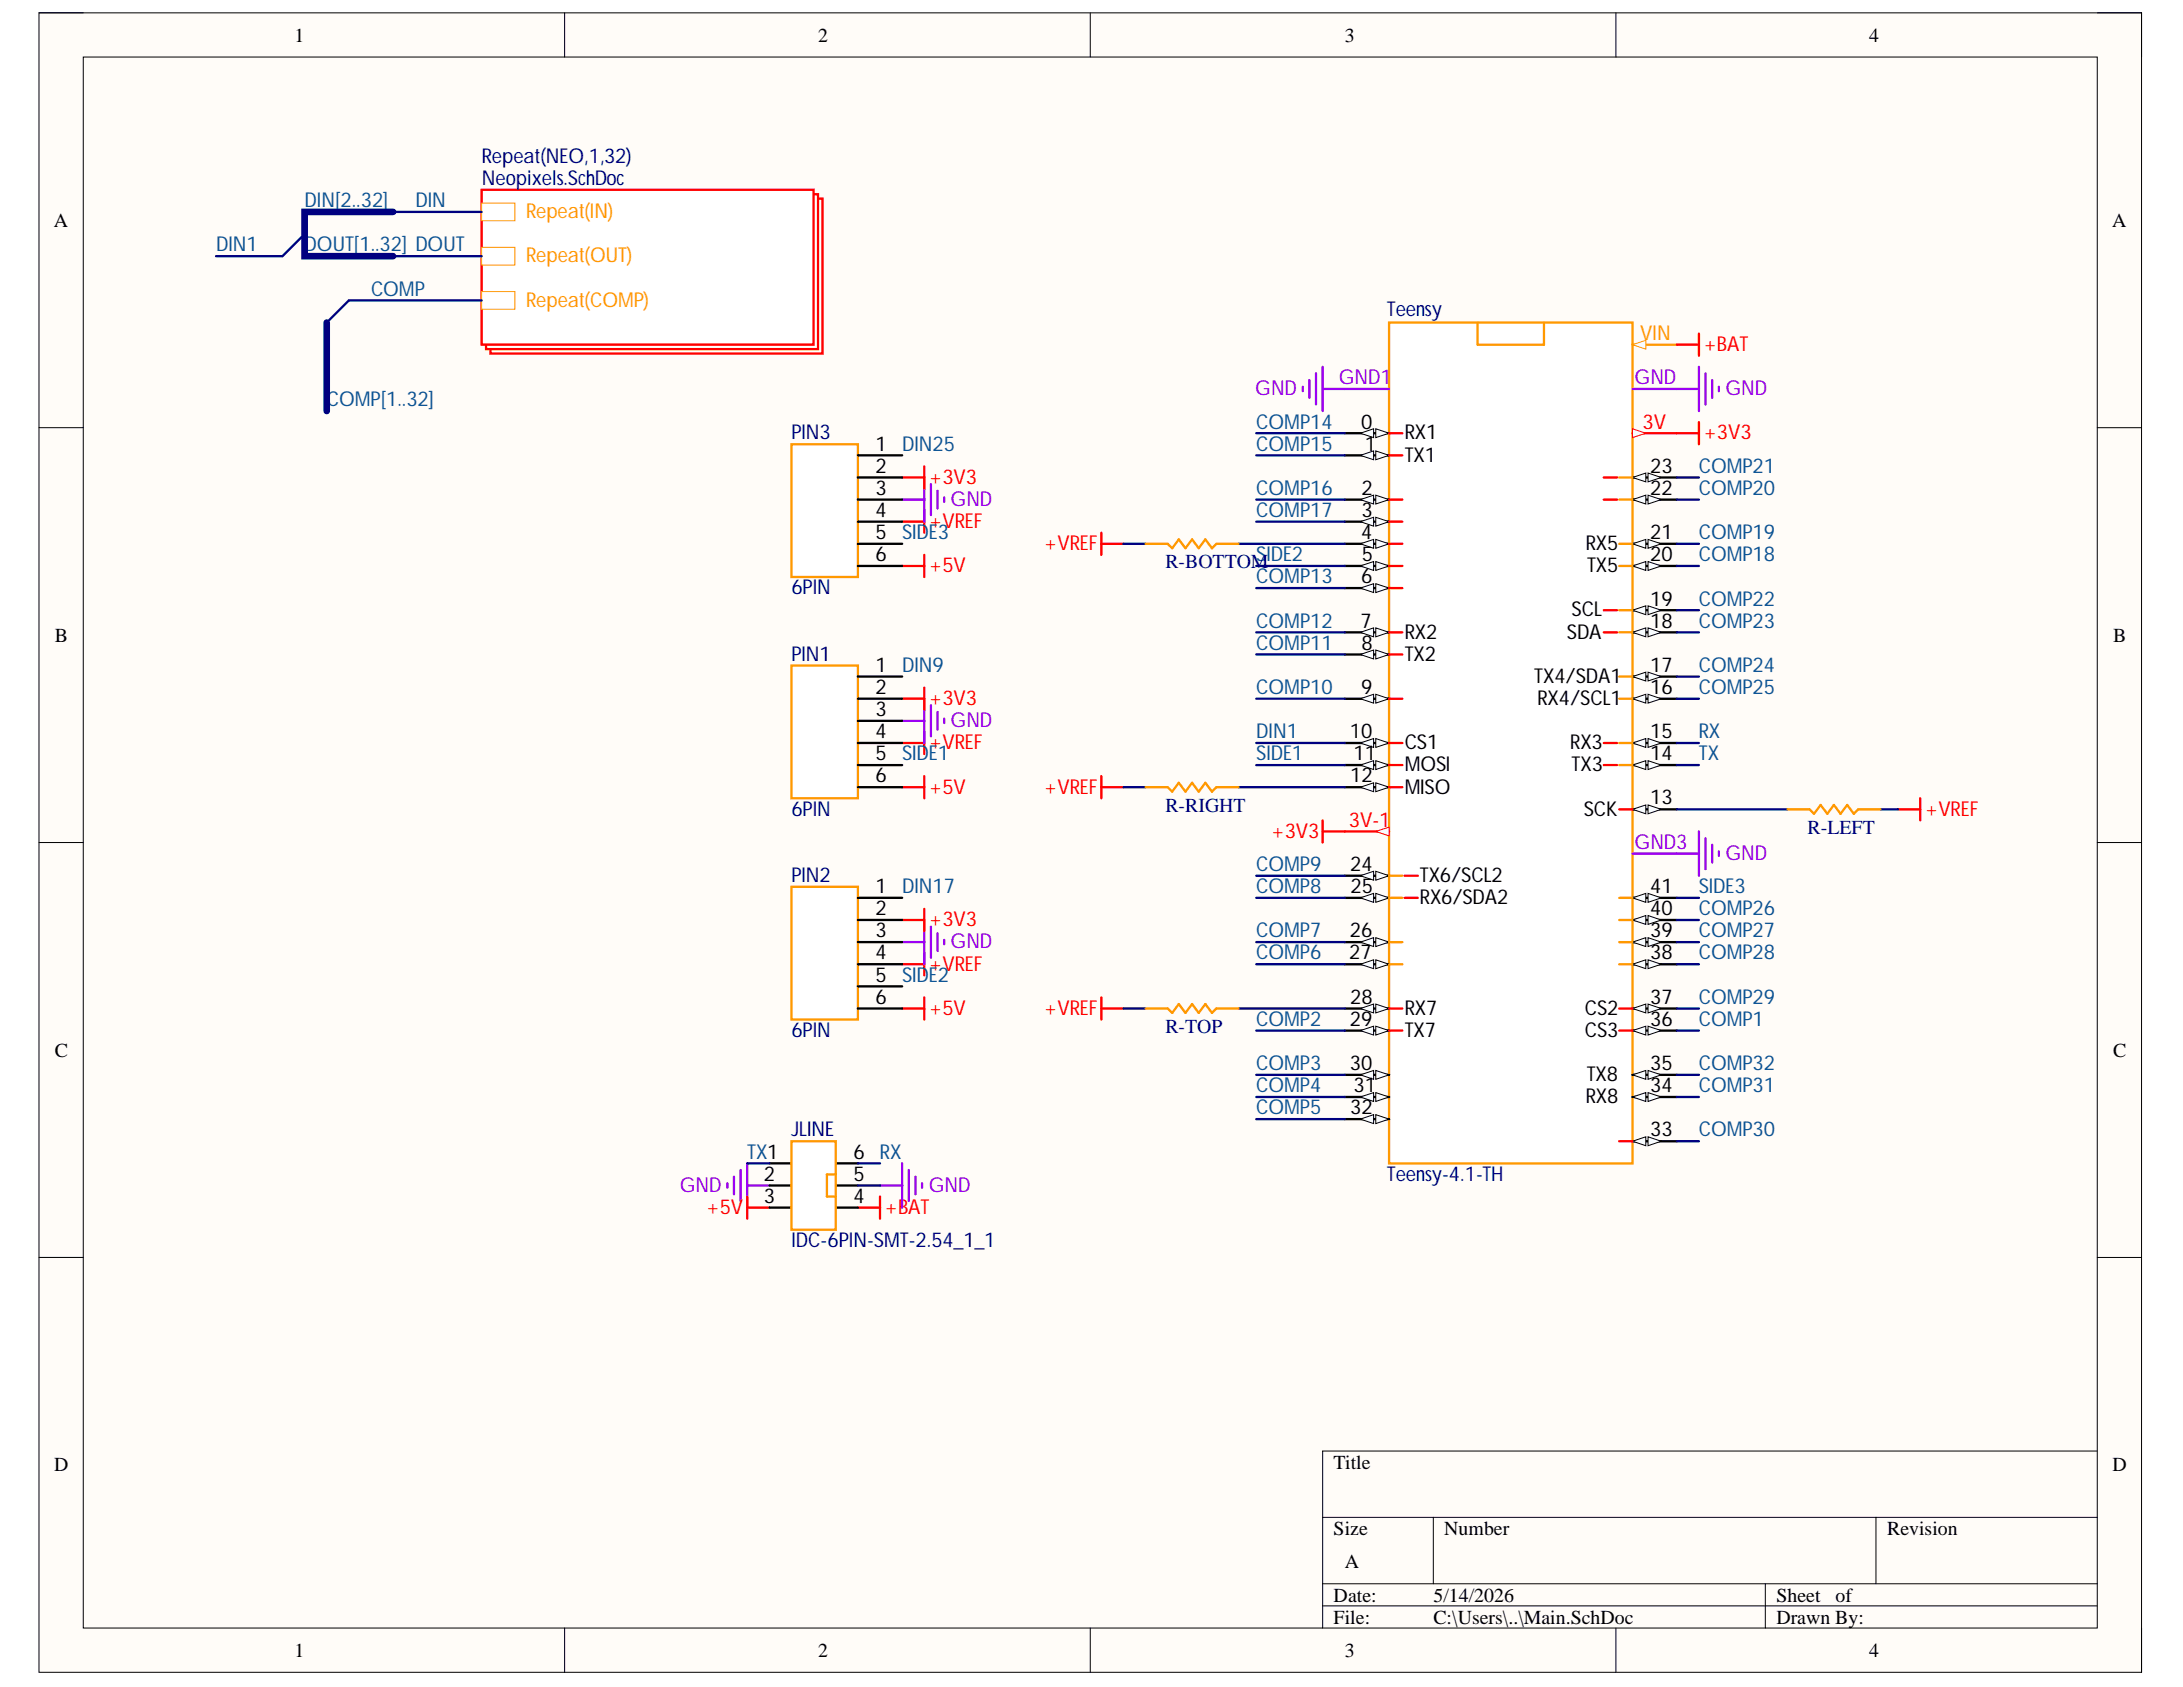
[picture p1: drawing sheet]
<svg xmlns="http://www.w3.org/2000/svg" width="279mm" height="216mm" viewBox="0 0 279 216" stroke-linecap="round" stroke-linejoin="round" font-family="sans-serif">
<defs><g id="words">
<g font-size="2.6" fill="#000080">
<text x="61.7" y="20.8">Repeat(NEO,1,32)</text>
<text x="61.7" y="23.7">Neopixels.SchDoc</text>
<text x="177.5" y="40.4">Teensy</text>
<text x="101.3" y="56.2">PIN3</text>
<text x="101.3" y="76.1">6PIN</text>
<text x="101.3" y="84.6">PIN1</text>
<text x="101.3" y="104.4">6PIN</text>
<text x="101.3" y="112.9">PIN2</text>
<text x="101.3" y="132.7">6PIN</text>
<text x="101.3" y="145.4">JLINE</text>
<text x="177.5" y="151.1">Teensy-4.1-TH</text>
<text x="101.3" y="159.6">IDC-6PIN-SMT-2.54_1_1</text>
</g>
<g font-size="2.6" fill="#0b5394">
<text x="39" y="26.5">DIN[2..32]</text>
<text x="53.2" y="26.5">DIN</text>
<text x="27.7" y="32.2">DIN1</text>
<text x="39" y="32.2">DOUT[1..32] DOUT</text>
<text x="47.5" y="37.8">COMP</text>
<text x="41.8" y="52">COMP[1..32]</text>
<text x="115.5" y="57.7">DIN25</text>
<text x="160.8" y="54.8">COMP14</text>
<text x="160.8" y="57.7">COMP15</text>
<text x="160.8" y="63.3">COMP16</text>
<text x="217.4" y="63.3">COMP20</text>
<text x="217.4" y="60.5">COMP21</text>
<text x="160.8" y="66.2">COMP17</text>
<text x="160.8" y="71.8">SIDE2</text>
<text x="217.4" y="71.8">COMP18</text>
<text x="217.4" y="69">COMP19</text>
<text x="160.8" y="74.7">COMP13</text>
<text x="217.4" y="77.5">COMP22</text>
<text x="160.8" y="83.1">COMP11</text>
<text x="160.8" y="80.3">COMP12</text>
<text x="217.4" y="80.3">COMP23</text>
<text x="115.5" y="86">DIN9</text>
<text x="160.8" y="88.8">COMP10</text>
<text x="217.4" y="86">COMP24</text>
<text x="217.4" y="88.8">COMP25</text>
<text x="160.8" y="94.5">DIN1</text>
<text x="217.4" y="94.5">RX</text>
<text x="160.8" y="97.3">SIDE1</text>
<text x="217.4" y="97.3">TX</text>
<text x="160.8" y="111.5">COMP9</text>
<text x="115.5" y="114.3">DIN17</text>
<text x="160.8" y="120">COMP7</text>
<text x="160.8" y="114.3">COMP8</text>
<text x="217.4" y="117.1">COMP26</text>
<text x="217.4" y="120">COMP27</text>
<text x="217.4" y="114.3">SIDE3</text>
<text x="160.8" y="122.8">COMP6</text>
<text x="217.4" y="122.8">COMP28</text>
<text x="160.8" y="131.3">COMP2</text>
<text x="217.4" y="131.3">COMP1</text>
<text x="217.4" y="128.4">COMP29</text>
<text x="160.8" y="136.9">COMP3</text>
<text x="217.4" y="136.9">COMP32</text>
<text x="160.8" y="139.8">COMP4</text>
<text x="160.8" y="142.6">COMP5</text>
<text x="217.4" y="139.8">COMP31</text>
<text x="95.6" y="148.3">TX1</text>
<text x="217.4" y="145.4">COMP30</text>
</g>
<g font-size="2.6" fill="#f90">
<text x="67.3" y="27.9">Repeat(IN)</text>
<text x="67.3" y="33.6">Repeat(OUT)</text>
<text x="67.3" y="39.2">Repeat(COMP)</text>
<text x="209.9" y="43.5">VIN</text>
</g>
<g font-size="2.6" fill="#f00">
<text x="218" y="44.9">+BAT</text>
<text x="210.2" y="54.8">3V</text>
<text x="218" y="56.2">+3V3</text>
<text x="118.9" y="61.9">+3V3</text>
<text x="118.9" y="67.6">+VREF</text>
<text x="133.6" y="70.4">+VREF</text>
<text x="118.9" y="73.2">+5V</text>
<text x="118.9" y="95.9">+VREF</text>
<text x="118.9" y="90.2">+3V3</text>
<text x="118.9" y="101.6">+5V</text>
<text x="133.6" y="101.6">+VREF</text>
<text x="162.7" y="107.2">+3V3</text>
<text x="172.6" y="105.8">3V-1</text>
<text x="246.4" y="104.4">+VREF</text>
<text x="118.9" y="118.6">+3V3</text>
<text x="118.9" y="124.2">+VREF</text>
<text x="118.9" y="129.9">+5V</text>
<text x="133.6" y="129.9">+VREF</text>
<text x="90.4" y="155.3">+5V</text>
<text x="113.2" y="155.3">+BAT</text>
</g>
<g font-size="2.6" fill="#90f">
<text x="160.7" y="50.6">GND</text>
<text x="171.4" y="49.2">GND1</text>
<text x="209.2" y="49.2">GND</text>
<text x="220.8" y="50.6">GND</text>
<text x="121.7" y="64.7">GND</text>
<text x="121.7" y="93.1">GND</text>
<text x="209.2" y="108.6">GND3</text>
<text x="220.8" y="110.1">GND</text>
<text x="121.7" y="121.4">GND</text>
<text x="87" y="152.5">GND</text>
<text x="118.9" y="152.5">GND</text>
</g>
<g font-size="2.6">
<text x="112.1" y="57.7">1</text>
<text x="174.2" y="54.8">0</text>
<text x="174.7" y="57.7">1</text>
<text x="179.8" y="56.2">RX1</text>
<text x="179.8" y="59.1">TX1</text>
<text x="112.1" y="60.5">2</text>
<text x="112.1" y="63.3">3</text>
<text x="174.2" y="63.3">2</text>
<text x="211.2" y="60.5">23</text>
<text x="211.2" y="63.3">22</text>
<text x="112.1" y="66.2">4</text>
<text x="112.1" y="69">5 SIDE3</text>
<text x="112.1" y="71.8">6</text>
<text x="174.2" y="69">4</text>
<text x="174.2" y="66.2">3</text>
<text x="174.3" y="71.8">5</text>
<text x="203" y="70.4">RX5</text>
<text x="211.2" y="69">21</text>
<text x="211.2" y="71.8">20</text>
<text x="174.2" y="74.7">6</text>
<text x="203.1" y="73.2">TX5</text>
<text x="211.2" y="77.5">19</text>
<text x="174.1" y="80.3">7</text>
<text x="174.2" y="83.1">8</text>
<text x="179.8" y="81.7">RX2</text>
<text x="200.5" y="81.7">SDA</text>
<text x="201.1" y="78.9">SCL</text>
<text x="211.2" y="80.3">18</text>
<text x="112.1" y="86">1</text>
<text x="112.1" y="88.8">2</text>
<text x="174.2" y="88.8">9</text>
<text x="179.8" y="84.6">TX2</text>
<text x="196.4" y="87.4">TX4/SDA1</text>
<text x="211.2" y="86">17</text>
<text x="211.2" y="88.8">16</text>
<text x="112.1" y="91.6">3</text>
<text x="112.1" y="94.5">4</text>
<text x="172.8" y="94.5">10</text>
<text x="179.8" y="95.9">CS1</text>
<text x="196.8" y="90.2">RX4/SCL1</text>
<text x="201" y="95.9">RX3</text>
<text x="211.2" y="94.5">15</text>
<text x="112.1" y="97.3">5 SIDE1</text>
<text x="112.1" y="100.1">6</text>
<text x="172.8" y="100.1">12</text>
<text x="173.2" y="97.3">11</text>
<text x="179.8" y="98.7">MOSI</text>
<text x="179.8" y="101.6">MISO</text>
<text x="201.1" y="98.7">TX3</text>
<text x="211.2" y="97.3">14</text>
<text x="202.7" y="104.4">SCK</text>
<text x="211.2" y="103">13</text>
<text x="172.8" y="111.5">24</text>
<text x="181.7" y="112.9">TX6/SCL2</text>
<text x="112.1" y="114.3">1</text>
<text x="112.1" y="117.1">2</text>
<text x="112.1" y="120">3</text>
<text x="172.8" y="120">26</text>
<text x="172.8" y="114.3">25</text>
<text x="181.7" y="115.7">RX6/SDA2</text>
<text x="211.2" y="114.3">41</text>
<text x="211.2" y="117.1">40</text>
<text x="211.2" y="120">39</text>
<text x="112.1" y="122.8">4</text>
<text x="112.1" y="125.6">5 SIDE2</text>
<text x="172.7" y="122.8">27</text>
<text x="211.2" y="122.8">38</text>
<text x="112.1" y="128.4">6</text>
<text x="172.8" y="131.3">29</text>
<text x="172.8" y="128.4">28</text>
<text x="179.8" y="129.9">RX7</text>
<text x="202.8" y="129.9">CS2</text>
<text x="211.2" y="128.4">37</text>
<text x="211.2" y="131.3">36</text>
<text x="172.8" y="136.9">30</text>
<text x="179.8" y="132.7">TX7</text>
<text x="202.8" y="132.7">CS3</text>
<text x="211.2" y="136.9">35</text>
<text x="172.8" y="142.6">32</text>
<text x="173.2" y="139.8">31</text>
<text x="203" y="141.2">RX8</text>
<text x="203.1" y="138.4">TX8</text>
<text x="211.2" y="139.8">34</text>
<text x="109.2" y="148.3">6 RX</text>
<text x="211.2" y="145.4">33</text>
<text x="97.8" y="151.1">2</text>
<text x="97.8" y="153.9">3</text>
<text x="109.2" y="151.1">5</text>
<text x="109.2" y="153.9">4</text>
</g>
<g font-size="2.5">
<text x="37.7" y="5.3">1</text>
<text x="104.7" y="5.3">2</text>
<text x="172.1" y="5.3">3</text>
<text x="239.2" y="5.3">4</text>
<text x="6.9" y="29.1">A</text>
<text x="270.3" y="29.1">A</text>
<text x="7" y="82.2">B</text>
<text x="270.5" y="82.2">B</text>
<text x="7" y="135.2">C</text>
<text x="270.5" y="135.2">C</text>
<text x="6.9" y="188.3">D</text>
<text x="170.7" y="188">Title</text>
<text x="270.4" y="188.3">D</text>
<text x="170.7" y="196.5">Size</text>
<text x="184.9" y="196.5">Number</text>
<text x="241.5" y="196.5">Revision</text>
<text x="172.1" y="200.7">A</text>
<text x="170.7" y="205">Date:</text>
<text x="170.7" y="207.8">File:</text>
<text x="183.5" y="205">5/14/2026</text>
<text x="183.5" y="207.8">C:\Users\..\Main.SchDoc</text>
<text x="227.4" y="205">Sheet</text>
<text x="227.4" y="207.8">Drawn By:</text>
<text x="234.9" y="205">of</text>
<text x="37.7" y="212">1</text>
<text x="104.7" y="212">2</text>
<text x="172.1" y="212">3</text>
<text x="239.2" y="212">4</text>
</g>
<g font-size="2.5" fill="#000080">
<text x="149.2" y="72.7">R-BOTTOM</text>
<text x="149.2" y="103.9">R-RIGHT</text>
<text x="231.3" y="106.7">R-LEFT</text>
<text x="149.2" y="132.2">R-TOP</text>
</g>
</g></defs>
<path d="M5 1.6h269.1v212.4h-269.1z" fill-rule="evenodd" fill="#fffcf8"/>
<path d="M5 1.6h269.1v212.4h-269.1z" fill="none" stroke="#000" stroke-width=".13"/>
<path d="M10.7 7.3h257.7v201.1h-257.7z" fill-rule="evenodd" fill="#fffcf8"/>
<g fill="none" stroke="#000" stroke-width=".13">
<path d="M5 1.6h5.7M10.7 7.3h257.7v201.1h-257.7zM72.3 1.6v5.7M139.5 1.6v5.7M206.8 1.6v5.7M268.4 1.6h5.7v5.7M5 54.7h5.7M268.4 54.7h5.7M5 107.8h5.7M268.4 107.8h5.7M5 160.9h5.7M268.4 160.9h5.7"/>
<path d="M169.3 194.2h99.1M183.5 194.2v8.5M240.1 194.2v8.5M268.4 185.7h-99.1v22.7M72.3 208.4v5.6M139.5 208.4v5.6M169.3 202.7h99.1M169.3 205.5h99.1M206.8 208.4v5.6M225.9 202.7v5.7M274.1 208.4v5.6"/>
</g>
<path d="M39 30l-2.8 2.8" fill="none" stroke="#000080" stroke-width=".3"/>
<path d="M62.8 25.4h42.5v19.8h-42.5z" fill-rule="evenodd" fill="#fff"/>
<path d="M62.8 25.4h42.5v19.8h-42.5z" fill="none" stroke="#f00" stroke-width=".3"/>
<path d="M62.2 24.9h42.5v19.8h-42.5z" fill-rule="evenodd" fill="#fff"/>
<path d="M62.2 24.9h42.5v19.8h-42.5z" fill="none" stroke="#f00" stroke-width=".3"/>
<path d="M61.6 24.3h42.5v19.8h-42.5z" fill-rule="evenodd" fill="#fff"/>
<path d="M61.6 24.3h42.5v19.8h-42.5z" fill="none" stroke="#f00" stroke-width=".3"/>
<path d="M61.6 26h4.3v2.3h-4.3z" fill-rule="evenodd" fill="#fff"/>
<path d="M61.6 26h4.3v2.3h-4.3z" fill="none" stroke="#f90" stroke-width=".13"/>
<path d="M61.6 31.7h4.3v2.2h-4.3z" fill-rule="evenodd" fill="#fff"/>
<path d="M61.6 31.7h4.3v2.2h-4.3z" fill="none" stroke="#f90" stroke-width=".13"/>
<path d="M61.6 37.3h4.3v2.3h-4.3z" fill-rule="evenodd" fill="#fff"/>
<path d="M61.6 37.3h4.3v2.3h-4.3z" fill="none" stroke="#f90" stroke-width=".13"/>
<path d="M177.8 41.3h31.1v107.6h-31.1z" fill-rule="evenodd" fill="#fff"/>
<path d="M177.8 41.3h31.1v107.6h-31.1z" fill="none" stroke="#f90" stroke-width=".3"/>
<path d="M172.1 55.4h5.7" fill="none" stroke="#000" stroke-width=".3"/>
<path d="M176.1 54.9l1.7 .5-1.7 .6z" fill="#f8fcff"/>
<path d="M176.1 54.9l1.7 .5-1.7 .6z" fill="none" stroke="#000" stroke-width=".13"/>
<path d="M174.1 55.4l1.7-.5v1.1z" fill="#f8fcff"/>
<path d="M174.1 55.4l1.7-.5v1.1z" fill="none" stroke="#000" stroke-width=".13"/>
<path d="M172.1 58.3h5.7" fill="none" stroke="#000" stroke-width=".3"/>
<path d="M176.1 57.7l1.7 .6-1.7 .5z" fill="#f8fcff"/>
<path d="M176.1 57.7l1.7 .6-1.7 .5z" fill="none" stroke="#000" stroke-width=".13"/>
<path d="M174.1 58.3l1.7-.6v1.1z" fill="#f8fcff"/>
<path d="M174.1 58.3l1.7-.6v1.1z" fill="none" stroke="#000" stroke-width=".13"/>
<path d="M172.1 63.9h5.7" fill="none" stroke="#000" stroke-width=".3"/>
<path d="M176.1 63.4l1.7 .5-1.7 .6z" fill="#f8fcff"/>
<path d="M176.1 63.4l1.7 .5-1.7 .6z" fill="none" stroke="#000" stroke-width=".13"/>
<path d="M174.1 63.9l1.7-.5v1.1z" fill="#f8fcff"/>
<path d="M174.1 63.9l1.7-.5v1.1z" fill="none" stroke="#000" stroke-width=".13"/>
<path d="M172.1 66.8h5.7" fill="none" stroke="#000" stroke-width=".3"/>
<path d="M176.1 66.2l1.7 .6-1.7 .5z" fill="#f8fcff"/>
<path d="M176.1 66.2l1.7 .6-1.7 .5z" fill="none" stroke="#000" stroke-width=".13"/>
<path d="M174.1 66.8l1.7-.6v1.1z" fill="#f8fcff"/>
<path d="M174.1 66.8l1.7-.6v1.1z" fill="none" stroke="#000" stroke-width=".13"/>
<path d="M172.1 69.6h5.7" fill="none" stroke="#000" stroke-width=".3"/>
<path d="M176.1 69l1.7 .6-1.7 .6z" fill="#f8fcff"/>
<path d="M176.1 69l1.7 .6-1.7 .6z" fill="none" stroke="#000" stroke-width=".13"/>
<path d="M174.1 69.6l1.7-.6v1.2z" fill="#f8fcff"/>
<path d="M174.1 69.6l1.7-.6v1.2z" fill="none" stroke="#000" stroke-width=".13"/>
<path d="M172.1 72.4h5.7" fill="none" stroke="#000" stroke-width=".3"/>
<path d="M176.1 71.9l1.7 .5-1.7 .6z" fill="#f8fcff"/>
<path d="M176.1 71.9l1.7 .5-1.7 .6z" fill="none" stroke="#000" stroke-width=".13"/>
<path d="M174.1 72.4l1.7-.5v1.1z" fill="#f8fcff"/>
<path d="M174.1 72.4l1.7-.5v1.1z" fill="none" stroke="#000" stroke-width=".13"/>
<path d="M172.1 75.3h5.7" fill="none" stroke="#000" stroke-width=".3"/>
<path d="M176.1 74.7l1.7 .6-1.7 .5z" fill="#f8fcff"/>
<path d="M176.1 74.7l1.7 .6-1.7 .5z" fill="none" stroke="#000" stroke-width=".13"/>
<path d="M174.1 75.3l1.7-.6v1.1z" fill="#f8fcff"/>
<path d="M174.1 75.3l1.7-.6v1.1z" fill="none" stroke="#000" stroke-width=".13"/>
<path d="M172.1 80.9h5.7" fill="none" stroke="#000" stroke-width=".3"/>
<path d="M176.1 80.4l1.7 .5-1.7 .6z" fill="#f8fcff"/>
<path d="M176.1 80.4l1.7 .5-1.7 .6z" fill="none" stroke="#000" stroke-width=".13"/>
<path d="M174.1 80.9l1.7-.5v1.1z" fill="#f8fcff"/>
<path d="M174.1 80.9l1.7-.5v1.1z" fill="none" stroke="#000" stroke-width=".13"/>
<path d="M172.1 83.8h5.7" fill="none" stroke="#000" stroke-width=".3"/>
<path d="M176.1 83.2l1.7 .6-1.7 .5z" fill="#f8fcff"/>
<path d="M176.1 83.2l1.7 .6-1.7 .5z" fill="none" stroke="#000" stroke-width=".13"/>
<path d="M174.1 83.8l1.7-.6v1.1z" fill="#f8fcff"/>
<path d="M174.1 83.8l1.7-.6v1.1z" fill="none" stroke="#000" stroke-width=".13"/>
<path d="M172.1 89.4h5.7" fill="none" stroke="#000" stroke-width=".3"/>
<path d="M176.1 88.9l1.7 .5-1.7 .6z" fill="#f8fcff"/>
<path d="M176.1 88.9l1.7 .5-1.7 .6z" fill="none" stroke="#000" stroke-width=".13"/>
<path d="M174.1 89.4l1.7-.5v1.1z" fill="#f8fcff"/>
<path d="M174.1 89.4l1.7-.5v1.1z" fill="none" stroke="#000" stroke-width=".13"/>
<path d="M172.1 95.1h5.7" fill="none" stroke="#000" stroke-width=".3"/>
<path d="M176.1 94.5l1.7 .6-1.7 .6z" fill="#f8fcff"/>
<path d="M176.1 94.5l1.7 .6-1.7 .6z" fill="none" stroke="#000" stroke-width=".13"/>
<path d="M174.1 95.1l1.7-.6v1.2z" fill="#f8fcff"/>
<path d="M174.1 95.1l1.7-.6v1.2z" fill="none" stroke="#000" stroke-width=".13"/>
<path d="M172.1 97.9h5.7" fill="none" stroke="#000" stroke-width=".3"/>
<path d="M176.1 97.4l1.7 .5-1.7 .6z" fill="#f8fcff"/>
<path d="M176.1 97.4l1.7 .5-1.7 .6z" fill="none" stroke="#000" stroke-width=".13"/>
<path d="M174.1 97.9l1.7-.5v1.1z" fill="#f8fcff"/>
<path d="M174.1 97.9l1.7-.5v1.1z" fill="none" stroke="#000" stroke-width=".13"/>
<path d="M172.1 100.7h5.7" fill="none" stroke="#000" stroke-width=".3"/>
<path d="M176.1 100.2l1.7 .5-1.7 .6z" fill="#f8fcff"/>
<path d="M176.1 100.2l1.7 .5-1.7 .6z" fill="none" stroke="#000" stroke-width=".13"/>
<path d="M174.1 100.7l1.7-.5v1.1z" fill="#f8fcff"/>
<path d="M174.1 100.7l1.7-.5v1.1z" fill="none" stroke="#000" stroke-width=".13"/>
<path d="M172.1 106.4h5.7" fill="none" stroke="#f00" stroke-width=".3"/>
<path d="M176.1 106.4l1.7-.5v1.1z" fill="#f8fcff"/>
<path d="M176.1 106.4l1.7-.5v1.1z" fill="none" stroke="#f00" stroke-width=".13"/>
<path d="M172.1 112.1h5.7" fill="none" stroke="#000" stroke-width=".3"/>
<path d="M176.1 111.5l1.7 .6-1.7 .5z" fill="#f8fcff"/>
<path d="M176.1 111.5l1.7 .6-1.7 .5z" fill="none" stroke="#000" stroke-width=".13"/>
<path d="M174.1 112.1l1.7-.6v1.1z" fill="#f8fcff"/>
<path d="M174.1 112.1l1.7-.6v1.1z" fill="none" stroke="#000" stroke-width=".13"/>
<path d="M172.1 114.9h5.7" fill="none" stroke="#000" stroke-width=".3"/>
<path d="M176.1 114.3l1.7 .6-1.7 .6z" fill="#f8fcff"/>
<path d="M176.1 114.3l1.7 .6-1.7 .6z" fill="none" stroke="#000" stroke-width=".13"/>
<path d="M174.1 114.9l1.7-.6v1.2z" fill="#f8fcff"/>
<path d="M174.1 114.9l1.7-.6v1.2z" fill="none" stroke="#000" stroke-width=".13"/>
<path d="M172.1 120.6h5.7" fill="none" stroke="#000" stroke-width=".3"/>
<path d="M176.1 120l1.7 .6-1.7 .5z" fill="#f8fcff"/>
<path d="M176.1 120l1.7 .6-1.7 .5z" fill="none" stroke="#000" stroke-width=".13"/>
<path d="M174.1 120.6l1.7-.6v1.1z" fill="#f8fcff"/>
<path d="M174.1 120.6l1.7-.6v1.1z" fill="none" stroke="#000" stroke-width=".13"/>
<path d="M172.1 123.4h5.7" fill="none" stroke="#000" stroke-width=".3"/>
<path d="M176.1 122.8l1.7 .6-1.7 .6z" fill="#f8fcff"/>
<path d="M176.1 122.8l1.7 .6-1.7 .6z" fill="none" stroke="#000" stroke-width=".13"/>
<path d="M174.1 123.4l1.7-.6v1.2z" fill="#f8fcff"/>
<path d="M174.1 123.4l1.7-.6v1.2z" fill="none" stroke="#000" stroke-width=".13"/>
<path d="M172.1 129.1h5.7" fill="none" stroke="#000" stroke-width=".3"/>
<path d="M176.1 128.5l1.7 .6-1.7 .5z" fill="#f8fcff"/>
<path d="M176.1 128.5l1.7 .6-1.7 .5z" fill="none" stroke="#000" stroke-width=".13"/>
<path d="M174.1 129.1l1.7-.6v1.1z" fill="#f8fcff"/>
<path d="M174.1 129.1l1.7-.6v1.1z" fill="none" stroke="#000" stroke-width=".13"/>
<path d="M172.1 131.9h5.7" fill="none" stroke="#000" stroke-width=".3"/>
<path d="M176.1 131.3l1.7 .6-1.7 .6z" fill="#f8fcff"/>
<path d="M176.1 131.3l1.7 .6-1.7 .6z" fill="none" stroke="#000" stroke-width=".13"/>
<path d="M174.1 131.9l1.7-.6v1.2z" fill="#f8fcff"/>
<path d="M174.1 131.9l1.7-.6v1.2z" fill="none" stroke="#000" stroke-width=".13"/>
<path d="M172.1 137.6h5.7" fill="none" stroke="#000" stroke-width=".3"/>
<path d="M176.1 137l1.7 .6-1.7 .5z" fill="#f8fcff"/>
<path d="M176.1 137l1.7 .6-1.7 .5z" fill="none" stroke="#000" stroke-width=".13"/>
<path d="M174.1 137.6l1.7-.6v1.1z" fill="#f8fcff"/>
<path d="M174.1 137.6l1.7-.6v1.1z" fill="none" stroke="#000" stroke-width=".13"/>
<path d="M172.1 140.4h5.7" fill="none" stroke="#000" stroke-width=".3"/>
<path d="M176.1 139.8l1.7 .6-1.7 .6z" fill="#f8fcff"/>
<path d="M176.1 139.8l1.7 .6-1.7 .6z" fill="none" stroke="#000" stroke-width=".13"/>
<path d="M174.1 140.4l1.7-.6v1.2z" fill="#f8fcff"/>
<path d="M174.1 140.4l1.7-.6v1.2z" fill="none" stroke="#000" stroke-width=".13"/>
<path d="M172.1 143.2h5.7" fill="none" stroke="#000" stroke-width=".3"/>
<path d="M176.1 142.7l1.7 .5-1.7 .6z" fill="#f8fcff"/>
<path d="M176.1 142.7l1.7 .5-1.7 .6z" fill="none" stroke="#000" stroke-width=".13"/>
<path d="M174.1 143.2l1.7-.5v1.1z" fill="#f8fcff"/>
<path d="M174.1 143.2l1.7-.5v1.1z" fill="none" stroke="#000" stroke-width=".13"/>
<path d="M172.1 49.8h5.7" fill="none" stroke="#90f" stroke-width=".3"/>
<path d="M208.9 44.1h5.7" fill="none" stroke="#f90" stroke-width=".3"/>
<path d="M208.9 44.1l1.7-.5v1.1z" fill="#f8fcff"/>
<path d="M208.9 44.1l1.7-.5v1.1z" fill="none" stroke="#f90" stroke-width=".13"/>
<path d="M208.9 49.8h5.7" fill="none" stroke="#90f" stroke-width=".3"/>
<path d="M208.9 55.4h5.7" fill="none" stroke="#f00" stroke-width=".3"/>
<path d="M208.9 54.9l1.7 .5-1.7 .6z" fill="#f8fcff"/>
<path d="M208.9 54.9l1.7 .5-1.7 .6z" fill="none" stroke="#f00" stroke-width=".13"/>
<path d="M208.9 61.1h5.7" fill="none" stroke="#000" stroke-width=".3"/>
<path d="M208.9 61.1l1.7-.6v1.2z" fill="#f8fcff"/>
<path d="M208.9 61.1l1.7-.6v1.2z" fill="none" stroke="#000" stroke-width=".13"/>
<path d="M210.9 60.5l1.7 .6-1.7 .6z" fill="#f8fcff"/>
<path d="M210.9 60.5l1.7 .6-1.7 .6z" fill="none" stroke="#000" stroke-width=".13"/>
<path d="M208.9 63.9h5.7" fill="none" stroke="#000" stroke-width=".3"/>
<path d="M208.9 63.9l1.7-.5v1.1z" fill="#f8fcff"/>
<path d="M208.9 63.9l1.7-.5v1.1z" fill="none" stroke="#000" stroke-width=".13"/>
<path d="M210.9 63.4l1.7 .5-1.7 .6z" fill="#f8fcff"/>
<path d="M210.9 63.4l1.7 .5-1.7 .6z" fill="none" stroke="#000" stroke-width=".13"/>
<path d="M208.9 69.6h5.7" fill="none" stroke="#000" stroke-width=".3"/>
<path d="M208.9 69.6l1.7-.6v1.2z" fill="#f8fcff"/>
<path d="M208.9 69.6l1.7-.6v1.2z" fill="none" stroke="#000" stroke-width=".13"/>
<path d="M210.9 69l1.7 .6-1.7 .6z" fill="#f8fcff"/>
<path d="M210.9 69l1.7 .6-1.7 .6z" fill="none" stroke="#000" stroke-width=".13"/>
<path d="M208.9 72.4h5.7" fill="none" stroke="#000" stroke-width=".3"/>
<path d="M208.9 72.4l1.7-.5v1.1z" fill="#f8fcff"/>
<path d="M208.9 72.4l1.7-.5v1.1z" fill="none" stroke="#000" stroke-width=".13"/>
<path d="M210.9 71.9l1.7 .5-1.7 .6z" fill="#f8fcff"/>
<path d="M210.9 71.9l1.7 .5-1.7 .6z" fill="none" stroke="#000" stroke-width=".13"/>
<path d="M208.9 78.1h5.7" fill="none" stroke="#000" stroke-width=".3"/>
<path d="M208.9 78.1l1.7-.6v1.2z" fill="#f8fcff"/>
<path d="M208.9 78.1l1.7-.6v1.2z" fill="none" stroke="#000" stroke-width=".13"/>
<path d="M210.9 77.5l1.7 .6-1.7 .6z" fill="#f8fcff"/>
<path d="M210.9 77.5l1.7 .6-1.7 .6z" fill="none" stroke="#000" stroke-width=".13"/>
<path d="M208.9 80.9h5.7" fill="none" stroke="#000" stroke-width=".3"/>
<path d="M208.9 80.9l1.7-.5v1.1z" fill="#f8fcff"/>
<path d="M208.9 80.9l1.7-.5v1.1z" fill="none" stroke="#000" stroke-width=".13"/>
<path d="M210.9 80.4l1.7 .5-1.7 .6z" fill="#f8fcff"/>
<path d="M210.9 80.4l1.7 .5-1.7 .6z" fill="none" stroke="#000" stroke-width=".13"/>
<path d="M208.9 86.6h5.7" fill="none" stroke="#000" stroke-width=".3"/>
<path d="M208.9 86.6l1.7-.6v1.2z" fill="#f8fcff"/>
<path d="M208.9 86.6l1.7-.6v1.2z" fill="none" stroke="#000" stroke-width=".13"/>
<path d="M210.9 86l1.7 .6-1.7 .6z" fill="#f8fcff"/>
<path d="M210.9 86l1.7 .6-1.7 .6z" fill="none" stroke="#000" stroke-width=".13"/>
<path d="M208.9 95.1h5.7" fill="none" stroke="#000" stroke-width=".3"/>
<path d="M208.9 95.1l1.7-.6v1.2z" fill="#f8fcff"/>
<path d="M208.9 95.1l1.7-.6v1.2z" fill="none" stroke="#000" stroke-width=".13"/>
<path d="M210.9 94.5l1.7 .6-1.7 .6z" fill="#f8fcff"/>
<path d="M210.9 94.5l1.7 .6-1.7 .6z" fill="none" stroke="#000" stroke-width=".13"/>
<path d="M208.9 89.4h5.7" fill="none" stroke="#000" stroke-width=".3"/>
<path d="M208.9 89.4l1.7-.5v1.1z" fill="#f8fcff"/>
<path d="M208.9 89.4l1.7-.5v1.1z" fill="none" stroke="#000" stroke-width=".13"/>
<path d="M210.9 88.9l1.7 .5-1.7 .6z" fill="#f8fcff"/>
<path d="M210.9 88.9l1.7 .5-1.7 .6z" fill="none" stroke="#000" stroke-width=".13"/>
<path d="M208.9 97.9h5.7" fill="none" stroke="#000" stroke-width=".3"/>
<path d="M208.9 97.9l1.7-.5v1.1z" fill="#f8fcff"/>
<path d="M208.9 97.9l1.7-.5v1.1z" fill="none" stroke="#000" stroke-width=".13"/>
<path d="M210.9 97.4l1.7 .5-1.7 .6z" fill="#f8fcff"/>
<path d="M210.9 97.4l1.7 .5-1.7 .6z" fill="none" stroke="#000" stroke-width=".13"/>
<path d="M208.9 103.6h5.7" fill="none" stroke="#000" stroke-width=".3"/>
<path d="M208.9 103.6l1.7-.6v1.1z" fill="#f8fcff"/>
<path d="M208.9 103.6l1.7-.6v1.1z" fill="none" stroke="#000" stroke-width=".13"/>
<path d="M210.9 103l1.7 .6-1.7 .5z" fill="#f8fcff"/>
<path d="M210.9 103l1.7 .6-1.7 .5z" fill="none" stroke="#000" stroke-width=".13"/>
<path d="M208.9 109.2h5.7" fill="none" stroke="#90f" stroke-width=".3"/>
<path d="M208.9 114.9h5.7" fill="none" stroke="#000" stroke-width=".3"/>
<path d="M208.9 114.9l1.7-.6v1.2z" fill="#f8fcff"/>
<path d="M208.9 114.9l1.7-.6v1.2z" fill="none" stroke="#000" stroke-width=".13"/>
<path d="M210.9 114.3l1.7 .6-1.7 .6z" fill="#f8fcff"/>
<path d="M210.9 114.3l1.7 .6-1.7 .6z" fill="none" stroke="#000" stroke-width=".13"/>
<path d="M208.9 117.7h5.7" fill="none" stroke="#000" stroke-width=".3"/>
<path d="M208.9 117.7l1.7-.5v1.1z" fill="#f8fcff"/>
<path d="M208.9 117.7l1.7-.5v1.1z" fill="none" stroke="#000" stroke-width=".13"/>
<path d="M210.9 117.2l1.7 .5-1.7 .6z" fill="#f8fcff"/>
<path d="M210.9 117.2l1.7 .5-1.7 .6z" fill="none" stroke="#000" stroke-width=".13"/>
<path d="M208.9 120.6h5.7" fill="none" stroke="#000" stroke-width=".3"/>
<path d="M208.9 120.6l1.7-.6v1.1z" fill="#f8fcff"/>
<path d="M208.9 120.6l1.7-.6v1.1z" fill="none" stroke="#000" stroke-width=".13"/>
<path d="M210.9 120l1.7 .6-1.7 .5z" fill="#f8fcff"/>
<path d="M210.9 120l1.7 .6-1.7 .5z" fill="none" stroke="#000" stroke-width=".13"/>
<path d="M208.9 123.4h5.7" fill="none" stroke="#000" stroke-width=".3"/>
<path d="M208.9 123.4l1.7-.6v1.2z" fill="#f8fcff"/>
<path d="M208.9 123.4l1.7-.6v1.2z" fill="none" stroke="#000" stroke-width=".13"/>
<path d="M210.9 122.8l1.7 .6-1.7 .6z" fill="#f8fcff"/>
<path d="M210.9 122.8l1.7 .6-1.7 .6z" fill="none" stroke="#000" stroke-width=".13"/>
<path d="M208.9 129.1h5.7" fill="none" stroke="#000" stroke-width=".3"/>
<path d="M208.9 129.1l1.7-.6v1.1z" fill="#f8fcff"/>
<path d="M208.9 129.1l1.7-.6v1.1z" fill="none" stroke="#000" stroke-width=".13"/>
<path d="M210.9 128.5l1.7 .6-1.7 .5z" fill="#f8fcff"/>
<path d="M210.9 128.5l1.7 .6-1.7 .5z" fill="none" stroke="#000" stroke-width=".13"/>
<path d="M208.9 131.9h5.7" fill="none" stroke="#000" stroke-width=".3"/>
<path d="M208.9 131.9l1.7-.6v1.2z" fill="#f8fcff"/>
<path d="M208.9 131.9l1.7-.6v1.2z" fill="none" stroke="#000" stroke-width=".13"/>
<path d="M210.9 131.3l1.7 .6-1.7 .6z" fill="#f8fcff"/>
<path d="M210.9 131.3l1.7 .6-1.7 .6z" fill="none" stroke="#000" stroke-width=".13"/>
<path d="M208.9 140.4h5.7" fill="none" stroke="#000" stroke-width=".3"/>
<path d="M208.9 140.4l1.7-.6v1.2z" fill="#f8fcff"/>
<path d="M208.9 140.4l1.7-.6v1.2z" fill="none" stroke="#000" stroke-width=".13"/>
<path d="M210.9 139.8l1.7 .6-1.7 .6z" fill="#f8fcff"/>
<path d="M210.9 139.8l1.7 .6-1.7 .6z" fill="none" stroke="#000" stroke-width=".13"/>
<path d="M208.9 137.6h5.7" fill="none" stroke="#000" stroke-width=".3"/>
<path d="M208.9 137.6l1.7-.6v1.1z" fill="#f8fcff"/>
<path d="M208.9 137.6l1.7-.6v1.1z" fill="none" stroke="#000" stroke-width=".13"/>
<path d="M210.9 137l1.7 .6-1.7 .5z" fill="#f8fcff"/>
<path d="M210.9 137l1.7 .6-1.7 .5z" fill="none" stroke="#000" stroke-width=".13"/>
<path d="M208.9 146.1h5.7" fill="none" stroke="#000" stroke-width=".3"/>
<path d="M208.9 146.1l1.7-.6v1.1z" fill="#f8fcff"/>
<path d="M208.9 146.1l1.7-.6v1.1z" fill="none" stroke="#000" stroke-width=".13"/>
<path d="M210.9 145.5l1.7 .6-1.7 .5z" fill="#f8fcff"/>
<path d="M210.9 145.5l1.7 .6-1.7 .5z" fill="none" stroke="#000" stroke-width=".13"/>
<g fill="none" stroke="#f90" stroke-width=".3">
<path d="M189.1 41.3v2.8h8.5v-2.8M207.2 61.1h1.7M207.2 63.9h1.7M207.2 69.6h1.7M207.2 72.4h1.7M207.2 78.1h1.7M207.2 80.9h1.7M207.2 86.6h1.7M207.2 89.4h1.7M207.2 95.1h1.7M207.2 97.9h1.7M177.8 114.9h1.7"/>
<path d="M177.8 112.1h1.7M207.2 114.9h1.7M207.2 117.7h1.7M177.8 120.6h1.7M177.8 123.4h1.7M207.2 120.6h1.7M207.2 123.4h1.7"/>
</g>
<g fill="none" stroke="#f00" stroke-width=".3">
<path d="M118.3 59.7v2.8M177.8 55.4h1.7M177.8 58.3h1.7M214.6 55.4h2.8M214.6 44.1h2.8M217.4 42.7v2.8M217.4 54v2.9M115.5 66.8h2.8M115.5 72.4h2.8M115.5 61.1h2.8M118.3 65.4v2.8M118.3 71v2.8"/>
<path d="M141 69.6h2.8M141 68.2v2.8M177.8 63.9h1.7M177.8 66.8h1.7M177.8 69.6h1.7M177.8 72.4h1.7M177.8 75.3h1.7M205.3 63.9h1.7M205.3 78.1h1.7M205.3 61.1h1.7M115.5 95.1h2.8M115.5 89.4h2.8"/>
<path d="M118.3 88v2.8M118.3 93.7v2.8M118.3 99.3v2.9M141 99.3v2.9M177.8 80.9h1.7M177.8 83.8h1.7M177.8 97.9h1.7M177.8 95.1h1.7M177.8 89.4h1.7M205.3 80.9h1.7M205.3 97.9h1.7M205.3 95.1h1.7"/>
<path d="M115.5 100.7h2.8M115.5 117.7h2.8M118.3 116.3v2.9M141 100.7h2.8M169.3 105v2.8M169.3 106.4h2.8M177.8 100.7h1.7M179.8 112.1h1.7M179.8 114.9h1.7M207.2 103.6h1.7M242.9 103.6h2.9M245.8 102.2v2.8"/>
<path d="M115.5 129.1h2.8M115.5 123.4h2.8M118.3 122v2.8M118.3 127.7v2.8M141 129.1h2.8M141 127.7v2.8M177.8 129.1h1.7M177.8 131.9h1.7M207.2 129.1h1.7M207.2 131.9h1.7M95.6 153.1v2.9M95.6 154.5h2.9"/>
<path d="M109.8 154.5h2.8M112.6 153.1v2.9M207.2 146.1h1.7"/>
</g>
<path d="M44.6 38.4l-2.8 2.9" fill="none" stroke="#000080" stroke-width=".3"/>
<g fill="none" stroke="#90f" stroke-width=".3">
<path d="M166.7 49.5v.6M167.6 48.6v2.3M168.4 47.8v4M169.3 46.9v5.7M169.3 49.8h2.8M214.6 49.8h2.8M217.4 46.9v5.7M218.3 47.8v4M219.1 48.6v2.3M220 49.5v.6M115.5 63.9h2.8M118.3 61.1v5.7"/>
<path d="M119.1 62v3.9M120 62.8v2.3M120.8 63.7v.5M115.5 92.3h2.8M118.3 89.4v5.7M119.1 90.3v3.9M120 91.1v2.3M120.8 92v.5M118.3 117.7v5.7M119.1 118.6v4M120 119.4v2.3M214.6 109.2h2.8"/>
<path d="M217.4 106.4v5.7M218.3 107.3v3.9M219.1 108.1v2.3M220 109v.5M115.5 120.6h2.8M120.8 120.3v.6M93.1 151.4v.6M93.9 150.6v2.2M94.8 149.7v4M95.6 148.9v5.6M95.6 151.7h2.9"/>
</g>
<path d="M101.3 113.5h8.5v17h-8.5z" fill-rule="evenodd" fill="#fff"/>
<path d="M101.3 113.5h8.5v17h-8.5z" fill="none" stroke="#f90" stroke-width=".3"/>
<path d="M109.8 114.9h5.7M109.8 117.7h5.7M109.8 120.6h5.7M109.8 123.4h5.7M109.8 126.2h5.7M109.8 129.1h5.7" fill="none" stroke="#000" stroke-width=".3"/>
<path d="M101.3 85.2h8.5v17h-8.5z" fill-rule="evenodd" fill="#fff"/>
<path d="M101.3 85.2h8.5v17h-8.5z" fill="none" stroke="#f90" stroke-width=".3"/>
<path d="M109.8 86.6h5.7M109.8 89.4h5.7M109.8 92.3h5.7M109.8 95.1h5.7M109.8 97.9h5.7M109.8 100.7h5.7" fill="none" stroke="#000" stroke-width=".3"/>
<path d="M101.3 56.9h8.5v16.9h-8.5z" fill-rule="evenodd" fill="#fff"/>
<path d="M101.3 56.9h8.5v16.9h-8.5z" fill="none" stroke="#f90" stroke-width=".3"/>
<path d="M109.8 58.3h5.7M109.8 61.1h5.7M109.8 63.9h5.7M109.8 66.8h5.7M109.8 69.6h5.7M109.8 72.4h5.7M98.5 148.9h2.8M98.5 151.7h2.8M98.5 154.5h2.8M107 148.9h2.8M107 151.7h2.8M107 154.5h2.8" fill="none" stroke="#000" stroke-width=".3"/>
<path d="M112.6 151.7h2.9M115.5 148.9v5.6M116.3 149.7v4M117.2 150.6v2.2M118 151.4v.6" fill="none" stroke="#90f" stroke-width=".3"/>
<path d="M101.3 146.1h5.7v11.3h-5.7z" fill-rule="evenodd" fill="#fff"/>
<path d="M146.6 69.6h2.9l.5 .6 .9-1.2 .8 1.2 .9-1.2 .8 1.2 .9-1.2 .8 1.2 .6-.6h2.8M146.6 100.7h2.9l.5 .6 .9-1.1 .8 1.1 .9-1.1 .8 1.1 .9-1.1 .8 1.1 .6-.6h2.8M228.8 103.6h2.8l.6 .5 .8-1.1 .9 1.1 .8-1.1 .9 1.1 .8-1.1 .9 1.1 .5-.5h2.9M146.6 129.1h2.9l.5 .5 .9-1.1 .8 1.1 .9-1.1 .8 1.1 .9-1.1 .8 1.1 .6-.5h2.8M101.3 146.1h5.7v11.3h-5.7zM107 150.3h-1.2v2.8h1.2" fill="none" stroke="#f90" stroke-width=".3"/>
<g fill="none" stroke="#000080" stroke-width=".3">
<path d="M27.7 32.8h8.5M44.6 38.4h17M50.3 32.8h11.3M50.3 27.1h11.3M160.8 58.3h11.3M160.8 55.4h11.3M143.8 69.6h2.8M158.5 69.6h13.6M160.8 63.9h11.3M160.8 72.4h11.3M160.8 75.3h11.3M160.8 66.8h11.3"/>
<path d="M214.6 61.1h2.8M214.6 63.9h2.8M214.6 69.6h2.8M214.6 72.4h2.8M214.6 78.1h2.8M160.8 95.1h11.3M160.8 89.4h11.3M160.8 80.9h11.3M160.8 83.8h11.3M160.8 97.9h11.3M214.6 95.1h2.8M214.6 89.4h2.8"/>
<path d="M214.6 80.9h2.8M214.6 86.6h2.8M214.6 97.9h2.8M143.8 100.7h2.8M158.5 100.7h13.6M160.8 112.1h11.3M160.8 114.9h11.3M214.6 114.9h2.8M214.6 117.7h2.8M214.6 103.6h14.2M240.7 103.6h2.2M143.8 129.1h2.8"/>
<path d="M158.5 129.1h13.6M160.8 120.6h11.3M160.8 123.4h11.3M160.8 137.6h11.3M160.8 131.9h11.3M214.6 120.6h2.8M214.6 123.4h2.8M214.6 137.6h2.8M214.6 131.9h2.8M214.6 129.1h2.8M95.6 148.9h2.9M109.8 148.9h2.8"/>
<path d="M109.8 151.7h2.8M160.8 143.2h11.3M160.8 140.4h11.3M214.6 140.4h2.8M214.6 146.1h2.8"/>
</g>
<path d="M50.3 27.1h-11.3v5.7h11.3M41.8 41.3v11.3" fill="none" stroke="#000080" stroke-width=".85"/>
<use href="#words"/>
</svg>
